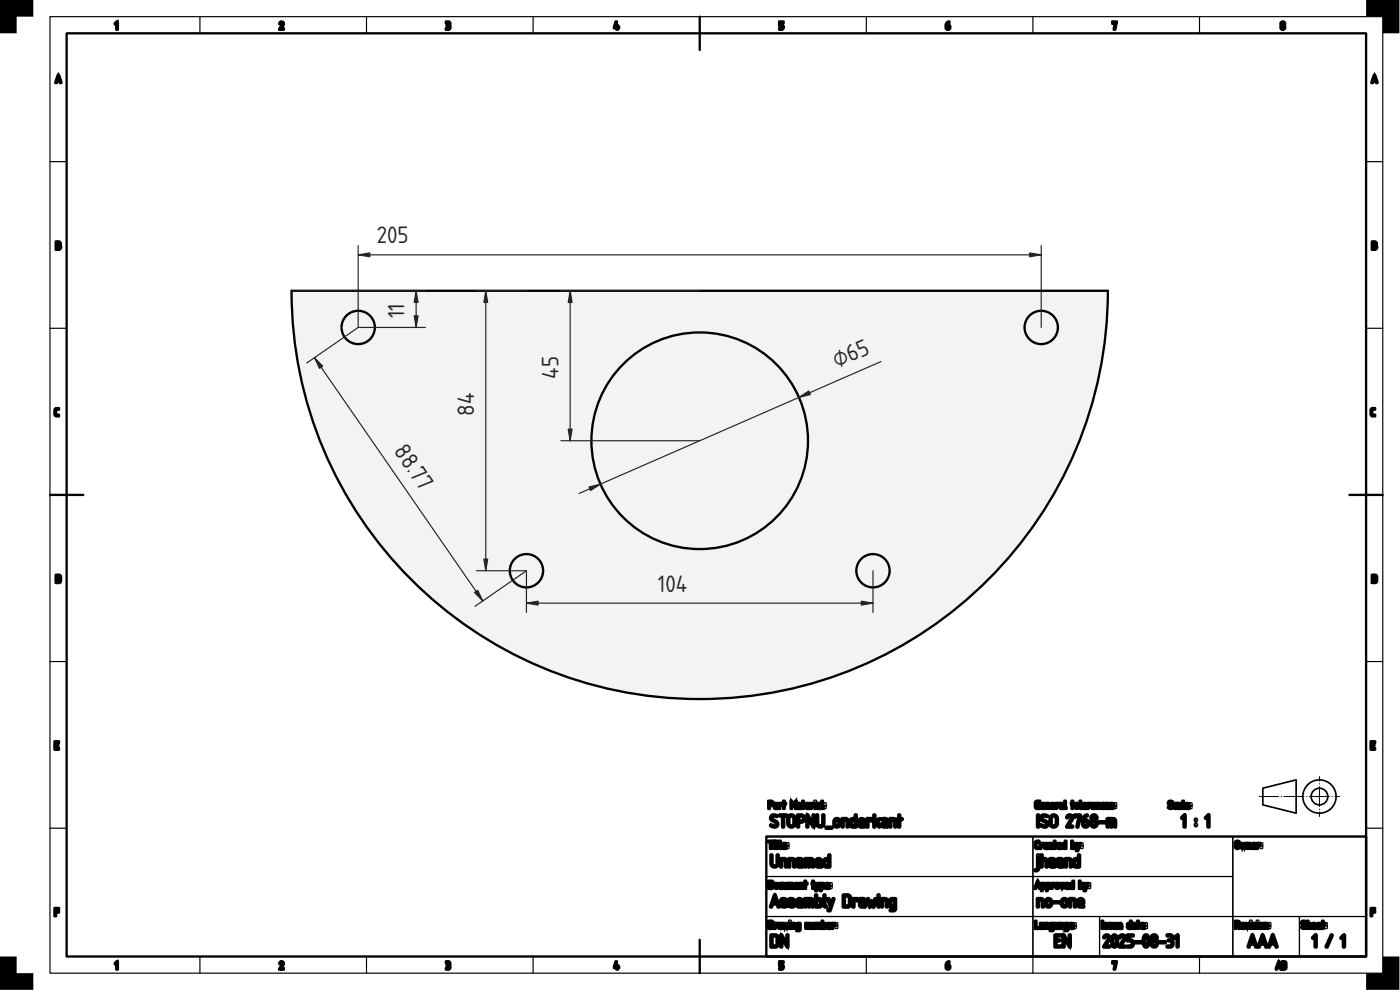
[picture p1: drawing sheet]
<svg xmlns="http://www.w3.org/2000/svg" width="420mm" height="297mm" viewBox="0 0 420 297" stroke-linecap="round" stroke-linejoin="round" font-family="sans-serif">
<defs><g id="words">
<g font-size="6.7" fill="#212529">
<text x="113.1" y="73">205</text>
<text x="121.4" y="95.6" transform="rotate(-90 121.4 95.6)">11</text>
<text x="167.6" y="113.7" transform="rotate(-90 167.6 113.7)">45</text>
<text x="251.2" y="110.5" transform="rotate(-24 251.2 110.5)">⌀65</text>
<text x="142.3" y="124.7" transform="rotate(-90 142.3 124.7)">84</text>
<text x="118" y="135.4" transform="rotate(55 118 135.4)">8 .7</text>
<text x="197.4" y="177.5">104</text>
</g>
</g></defs>
<path d="M20 10h390v277h-390zM210 5v10M15 148.5h10M405 148.5h10M230 251h180v36h-180zM210 282v10" fill="none" stroke="#000" stroke-width=".7"/>
<g fill="none" stroke="#000" stroke-width=".35">
<path d="M15 5h400v287h-400zM60 5v5M110 5v5M160 5v5M260 5v5M310 5v5M360 5v5M15 48.5h5M410 48.5h5M15 98.5h5M410 98.5h5M15 198.5h5"/>
<path d="M410 198.5h5M15 248.5h5M230 251h80v12h-80zM310 251h60v12h-60zM370 251h40v24h-40zM410 248.5h5M230 275h80v12h-80zM230 263h80v12h-80zM310 275h20v12h-20zM310 263h60v12h-60zM330 275h40v12h-40zM370 275h20v12h-20z"/>
<path d="M390 275h20v12h-20zM60 287v5M110 287v5M160 287v5M260 287v5M310 287v5M360 287v5"/>
</g>
<g fill="#000" stroke="#000" stroke-width="1" stroke-linecap="butt">
<path d="M35 6.6l.2 .1-.1 2.1-.1-1.9-.4 .2zM84.1 6.8a.55 .55 0 0 1 .7-.1 .55 .55 0 0 1 .2 .7l-.7 1.2h.7v.2h-1l.8-1.4a.38 .38 0 0 0-.2-.6 .38 .38 0 0 0-.5 .3zM134 6.6a.64 .64 0 0 1 .8 .1 .64 .64 0 0 1 0 .9 .67 .67 0 0 1 .1 1 .67 .67 0 0 1-.9 0 .59 .59 0 0 0 .6-.1 .59 .59 0 0 0 .2-.6l-.6-.4a.41 .41 0 0 0 .5-.1 .41 .41 0 0 0 0-.5l-.7-.1zM184.9 6.6l.1 .1-.4 1.4h.5l.2-.4 .1 .4 .3 .1-.3 .1-.1 .5-.2-.5-.7-.1zM234 6.6l1.1 .1-.9 .1v.7a.69 .69 0 0 1 .9 .4 .69 .69 0 0 1-.6 .9l-.5-.1 .5-.1a.46 .46 0 0 0 .3-.5 .46 .46 0 0 0-.3-.4h-.5zM334 6.6l1 .1-.5 2.1 .3-2h-.7l-.1 .2zM16.7 122.7l.9-.1-.9 .4v1.2l.2 .4h.6l.1 .2h-.7l-.4-.4zM411.6 122.7l.9-.1-.8 .4v1.2l.2 .4h.6l.1 .2h-.8l-.3-.4zM16.5 222.6h1.1l-.1 .2h-.8v.7l.7 .1-.7 .1v.9h.8l.1 .2h-1.1zM411.5 222.6h1v.2h-.8v.7l.7 .1-.7 .1v.9h.8v.2h-1zM16.5 272.6l1.1 .1-.9 .1v.7l.9 .1-.9 .1-.1 1.1zM411.5 272.6l1.1 .1-.9 .1v.7l.9 .1-.9 .1-.1 1.1z"/>
<path d="M35 288.6l.2 .1-.1 2.1-.1-1.9-.4 .2zM84.1 288.8a.55 .55 0 0 1 .7-.1 .55 .55 0 0 1 .2 .7l-.7 1.2h.7v.2h-1l.8-1.5a.38 .38 0 0 0-.2-.5 .38 .38 0 0 0-.5 .3zM134 288.6a.64 .64 0 0 1 .8 .1 .64 .64 0 0 1 0 .9 .67 .67 0 0 1 .1 .9 .67 .67 0 0 1-.9 .1 .59 .59 0 0 0 .6-.1 .59 .59 0 0 0 .2-.6l-.6-.4a.41 .41 0 0 0 .5-.1 .41 .41 0 0 0 0-.5l-.7-.1zM184.9 288.6l.1 .1-.4 1.4h.5l.2-.4 .1 .4 .3 .1-.3 .1-.1 .5-.2-.5-.7-.1zM234 288.6l1.1 .1-.9 .1v.7a.69 .69 0 0 1 .9 .4 .69 .69 0 0 1-.6 .9l-.5-.1 .5-.1a.46 .46 0 0 0 .3-.5 .46 .46 0 0 0-.3-.4l-.5-.1zM334 288.6l1 .1-.5 2.1 .3-2h-.7l-.1 .2z"/>
<path d="M284.2 6.9l.6-.3-.6 .9a.62 .62 0 0 1 .8 .7 .62 .62 0 0 1-1 .3v-1.2zM284.2 7.7v.6a.34 .34 0 0 0 .3 .3 .34 .34 0 0 0 .3-.3l-.1-.5z"/>
<path d="M384.6 8.1a.42 .42 0 0 0 .8 0 .42 .42 0 0 0-.8 0zM384.6 7.1a.35 .35 0 0 0 .7 0 .35 .35 0 0 0-.7 0zM384.6 6.7a.56 .56 0 0 1 .8 .1 .56 .56 0 0 1-.1 .8 .66 .66 0 0 1 .2 1 .66 .66 0 0 1-1 0 .66 .66 0 0 1 .2-1l-.3-.5z"/>
<path d="M17.5 22.6l.7 2.2-.3-.6h-.8l-.2 .6-.2-.1zM17.5 23l-.3 1h.7z"/>
<path d="M412.4 22.6l.8 2.2-.3-.6h-.8l-.2 .6-.2-.1zM412.5 23l-.3 1h.6z"/>
<path d="M16.9 72.6h.6a.56 .56 0 0 1 .5 .3 .56 .56 0 0 1-.1 .7 .66 .66 0 0 1 .3 .7 .66 .66 0 0 1-.6 .5h-.7zM17.1 73.7v.9h.4a.45 .45 0 0 0 .5-.5 .45 .45 0 0 0-.5-.4zM17.1 72.8v.7h.4a.34 .34 0 0 0 .4-.4 .34 .34 0 0 0-.4-.3z"/>
<path d="M411.9 72.6h.5a.56 .56 0 0 1 .6 .3 .56 .56 0 0 1-.1 .7 .66 .66 0 0 1 .3 .7 .66 .66 0 0 1-.6 .5h-.7zM412.1 73.7v.9h.4a.45 .45 0 0 0 .5-.5 .45 .45 0 0 0-.5-.4zM412.1 72.8v.7h.4a.34 .34 0 0 0 .4-.4 .34 .34 0 0 0-.4-.3z"/>
<path d="M17.1 172.8v1.8l.6-.1 .3-.3-.1-1.2zM16.9 172.6h.9l.3 .3 .1 1.4-.3 .5h-1z"/>
<path d="M412 172.8v1.8l.7-.1 .2-.3v-1.2zM411.9 172.6h.9l.3 .3 .1 1.4-.4 .5h-.9z"/>
<path d="M230.7 252.4l1.3 .1-.6 .1-.1 2-.1-2h-.5zM232.3 253.1h.2l-.1 1.5zM232.3 252.5a.15 .15 0 0 1 .3 0 .15 .15 0 0 1-.3 0zM233.1 252.4l.2 .6 .4 .1-.4 .1-.1 1.4-.1-1.4-.3-.1 .3-.1zM234 252.4l.2 .1 .1 2.1-.3-.4zM235.1 253.4l-.1 .3h.6l-.1-.4zM234.9 253.2a.56 .56 0 0 1 .8 0 .56 .56 0 0 1 .1 .7h-.8l.1 .4 .8 .2-.7 .1a.92 .92 0 0 1-.3-1.4zM236.3 254.1l.2 .2zM236.3 253.2l.2 .2z"/>
<path d="M230.9 240.6v.9h.5a.45 .45 0 0 0 .4-.5 .45 .45 0 0 0-.4-.4zM230.7 240.4h.7a.66 .66 0 0 1 .6 .6 .66 .66 0 0 1-.6 .7h-.5v.8l-.2 .1zM232.6 242v.3l.6 .1v-.5zM232.5 241.1h.7l.2 .4v1l-.6 .1a.45 .45 0 0 1-.5-.5 .45 .45 0 0 1 .5-.4h.4v-.3zM233.8 241.1h.9l-.1 .4-.1-.3h-.5l-.1 1.4zM235.2 240.4l.2 .6 .4 .1-.4 .1-.2 1.4-.1-1.4-.2-.1 .2-.1zM237.4 240.4l.7 1 .8-1v2.2l-.2-.2v-1.5l-.5 .8-.6-.8v1.5l-.2 .2zM239.6 242v.3l.6 .1v-.5zM239.4 241.1h.7l.3 .4v1l-.7 .1a.45 .45 0 0 1-.4-.5 .45 .45 0 0 1 .4-.4h.5v-.3zM240.9 240.4l.2 .6 .5 .1-.5 .1-.1 1.4-.1-1.4-.2-.1 .2-.1zM242.1 241.4l-.1 .3h.7l-.2-.4zM242 241.2a.56 .56 0 0 1 .7 0 .56 .56 0 0 1 .1 .7h-.8l.1 .4 .8 .2-.7 .1a.92 .92 0 0 1-.2-1.4zM243.3 241.1h.9l-.1 .4-.1-.3h-.5l-.1 1.4zM244.6 241.1h.2l-.2 1.5zM244.5 240.5a.15 .15 0 0 1 .3 0 .15 .15 0 0 1-.3 0zM245.4 242v.3l.6 .1v-.5zM245.3 241.1h.7l.2 .4v1l-.7 .1a.45 .45 0 0 1-.4-.5 .45 .45 0 0 1 .4-.4h.5v-.3zM246.6 240.4l.2 .1 .1 2.1-.3-.4zM247.4 242.1l.2 .2zM247.4 241.2l.2 .2z"/>
<path d="M231.5 244.8a1.42 1.42 0 0 1 1.8 .1l-.3 .1a.73 .73 0 0 0-1-.2 .73 .73 0 0 0-.2 1l1.1 .6a1.02 1.02 0 0 1 .3 1.5 1.02 1.02 0 0 1-1.6 .1l-.4-.4 .3-.1a.84 .84 0 0 0 .9 .3 .84 .84 0 0 0 .6-.8l-1.6-1.1-.2-.5zM234 244.5h1.9l.2 .2-.9 .1v3.2l-.2 .2-.1-.2v-3.2h-.9zM237 245l-.2 .6v1.5a.75 .75 0 0 0 .7 .7 .75 .75 0 0 0 .8-.7v-1.5a.76 .76 0 0 0-.5-.7 .76 .76 0 0 0-.8 .1zM236.7 244.8a1.1 1.1 0 0 1 1.2-.2 1.1 1.1 0 0 1 .7 1v1.5a1.11 1.11 0 0 1-1.1 1.1 1.11 1.11 0 0 1-1.1-1.1v-1.8zM239.7 244.9v1.4h.8a.74 .74 0 0 0 .7-.8 .74 .74 0 0 0-.8-.6zM239.4 244.5h.1a1.71 1.71 0 0 1 1.8 .4 1.11 1.11 0 0 1 .2 1.1 1.11 1.11 0 0 1-1 .7h-.8v1.3l-.3 .1zM242.2 244.5l.3 .1 1.5 2.7v-2.6l.3-.2v3.6l-.3-.1-1.5-2.6v2.6l-.3 .1zM245.1 244.5l.3 .2v2.3a.75 .75 0 0 0 .8 .8 .75 .75 0 0 0 .7-.8v-2.3l.2-.2 .2 .2v2.3a1.11 1.11 0 0 1-1.1 1.2 1.11 1.11 0 0 1-1.1-1.1zM247.9 248.2h1.6l.2 .2-.2 .1h-1.4zM250.8 246.1l-.2 1.2a.56 .56 0 0 0 .6 .5 .56 .56 0 0 0 .5-.6l-.1-1.1-.4-.2zM250.6 245.8a.91 .91 0 0 1 1.5 .6v.9a.91 .91 0 0 1-.9 .9 .91 .91 0 0 1-.9-.9v-1.1zM252.8 245.6a1.46 1.46 0 0 1 1.7 .5l.1 1.8-.2 .3-.2-.3v-1.7l-.3-.3h-.8v2.1l-.2 .2-.2-.2zM255.7 246l-.2 .4 .1 1.2 1 .2v-1.9zM255.3 245.9l.4-.3h.9v-.9l.4-.2-.1 3.6-1.2 .1-.4-.4-.1-1.5zM258.2 246.2l-.1 .5h1.1a.57 .57 0 0 0-.3-.7 .57 .57 0 0 0-.7 .2zM258 245.8a.92 .92 0 0 1 1.2 0 .92 .92 0 0 1 .2 1.3h-1.4l.2 .7 1.3 .2-1.1 .2a.9 .9 0 0 1-.7-1.2v-.8zM260.2 245.6h1.2l.2 .2-.1 .5-.2-.4h-.8v2.1l-.2 .2-.2-.2zM262.3 244.5l.3 .2v1.8l1.4-.9 .1 .3-.8 .6 .7 1.6h-.3l-.7-1.4-.4 .3v1.1h-.3zM265 247.2v.5l1 .1v-.7zM264.8 245.6h1.1l.5 .5v1.9l-1.1 .2a.74 .74 0 0 1-.7-.8 .74 .74 0 0 1 .7-.7h.7v-.5l-1.2-.3zM267.1 245.6a1.46 1.46 0 0 1 1.8 .5v1.8l-.2 .3-.2-.3v-1.7l-.3-.3h-.8v2.1l-.2 .2-.2-.2zM269.7 244.5h.3v1.1l.8 .2-.8 .1v2.1l-.1 .2-.2-.2v-2.1l-.4-.1 .4-.2z"/>
<path d="M231.4 256.5l.3 .2v2.3a.75 .75 0 0 0 .8 .8 .75 .75 0 0 0 .7-.8v-2.3l.2-.2 .2 .2v2.3a1.11 1.11 0 0 1-1.1 1.2 1.11 1.11 0 0 1-1.1-1.1zM234.3 257.6a1.46 1.46 0 0 1 1.8 .5v1.8l-.2 .3-.2-.3v-1.7l-.3-.3h-.8v2.1l-.2 .2-.2-.2zM236.7 257.6a1.46 1.46 0 0 1 1.8 .5v1.8l-.1 .3-.2-.3v-1.7l-.4-.3h-.8v2.1l-.1 .2-.2-.2zM239.5 259.2l.1 .5 1 .1v-.7zM239.3 257.6h1.1l.5 .5v1.9l-1.1 .2a.74 .74 0 0 1-.7-.8 .74 .74 0 0 1 .7-.7h.8l-.1-.5-1.2-.3zM241.6 257.6h.2a2.47 2.47 0 0 1 2.2 .3l.1 2.2-.3-.2-.1-1.8-.7-.2v2l-.1 .3-.2-.2v-2.1h-.8v2.1l-.2 .2-.1-.2zM245.3 258.2l-.2 .5h1.1a.57 .57 0 0 0-.2-.7 .57 .57 0 0 0-.7 .2zM245.1 257.8a.92 .92 0 0 1 1.2 0 .92 .92 0 0 1 .1 1.3h-1.3l.2 .7 1.3 .2-1.1 .2a.9 .9 0 0 1-.7-1.2v-.8zM247.8 258l-.2 .4v1.2l1.1 .2v-1.9zM247.4 257.9l.4-.3h.9v-.9l.3-.2v3.6l-1.2 .1-.5-.4-.1-1.5z"/>
<path d="M310.9 252.5l.9-.1-.9 .4v1.2l.2 .3 .6 .1 .1 .2h-.7l-.4-.4zM312.2 253.1h.8l-.1 .4-.1-.3h-.4l-.1 1.4zM313.7 253.4l-.1 .3h.7l-.2-.4zM313.6 253.2a.56 .56 0 0 1 .7 0 .56 .56 0 0 1 .1 .7h-.8l.1 .4 .8 .2-.7 .1a.92 .92 0 0 1-.2-1.4zM315.1 254v.3l.6 .1v-.5zM315 253.1h.7l.2 .4v1l-.7 .1a.45 .45 0 0 1-.4-.5 .45 .45 0 0 1 .4-.4h.5v-.3zM316.4 252.4l.2 .6 .5 .1-.5 .1-.1 1.4-.1-1.4-.2-.1 .2-.1zM317.6 253.4l-.1 .3h.7l-.2-.4zM317.5 253.2a.56 .56 0 0 1 .7 0 .56 .56 0 0 1 .1 .7h-.8l.1 .4 .8 .2-.6 .1a.92 .92 0 0 1-.3-1.4zM319.1 253.3l-.1 .1a.63 .63 0 0 0 0 .7 .63 .63 0 0 0 .7 .3v-1.2zM318.9 253.2l.8-.2v-.5l.2-.1v2.1l-.8 .1-.3-.3zM321.8 253.2v1.2l.6-.1 .1-.9zM321.7 252.4l.1 .6 .7 .1 .2 .2v1l-.2 .3-.9-.1zM323.1 253.1l.5 1 .3-1h.3l-.8 2.2-.3-.2 .4-.6zM324.5 254.1l.2 .2zM324.5 253.2l.2 .2z"/>
<path d="M311.4 257.6l.3 .2v2.8a.66 .66 0 0 1-.4 .6 .66 .66 0 0 1-.7-.1l.8-.5zM311.4 256.8a.24 .24 0 0 1 .4 0 .24 .24 0 0 1-.4 0zM312.5 256.5h.2l.1 1.1h.9l.5 .4v2.1l-.3-.1v-1.9l-.4-.2h-.7v2.1l-.3 .1zM315.3 259.2v.5l1 .1v-.7zM315.1 257.6h1.1l.5 .5v1.9l-1.2 .2a.74 .74 0 0 1-.7-.8 .74 .74 0 0 1 .8-.7h.7v-.5l-1.2-.3zM317.7 259.2v.5l1 .1v-.7zM317.5 257.6h1.1l.5 .5v1.9l-1.2 .2a.74 .74 0 0 1-.7-.8 .74 .74 0 0 1 .8-.7h.7v-.5l-1.2-.3zM319.8 257.6a1.46 1.46 0 0 1 1.7 .5l.1 1.8-.2 .3-.2-.3v-1.7l-.4-.3h-.7v2.1l-.2 .2-.2-.2zM322.7 258l-.2 .4 .1 1.2 1 .2v-1.9zM322.3 257.9l.4-.3h.9v-.9l.4-.2-.1 3.6-1.2 .1-.4-.4-.1-1.5z"/>
<path d="M311.4 244.5l.3 .2v3.2l-.2 .3-.2-.3zM312.6 244.8a1.42 1.42 0 0 1 1.7 .1l-.2 .1a.73 .73 0 0 0-1-.2 .73 .73 0 0 0-.2 1l1.1 .6a1.02 1.02 0 0 1 .3 1.5 1.02 1.02 0 0 1-1.6 .1l-.4-.4 .3-.1a.84 .84 0 0 0 .9 .3 .84 .84 0 0 0 .6-.8l-1.6-1.1-.2-.5zM315.7 245l-.2 .6v1.5a.75 .75 0 0 0 .8 .7 .75 .75 0 0 0 .7-.7v-1.5a.76 .76 0 0 0-.5-.7 .76 .76 0 0 0-.8 .1zM315.5 244.8a1.1 1.1 0 0 1 1.2-.2 1.1 1.1 0 0 1 .6 1v1.5a1.11 1.11 0 0 1-1 1.1 1.11 1.11 0 0 1-1.2-1.1l.1-1.8zM320.4 244.8a.92 .92 0 0 1 1.2-.1 .92 .92 0 0 1 .2 1.2l-1.2 1.9h1.2l.1 .3h-1.7l1.3-2.3a.63 .63 0 0 0-.4-1 .63 .63 0 0 0-.8 .6l-.2-.2zM322.5 244.5h1.6l.2 .2-.9 3.5-.2-.2 .7-3.1h-1.1l-.2 .3zM325.3 245l1-.5v.3l-.8 .6-.2 .6a1.1 1.1 0 0 1 1.4 1 1.1 1.1 0 0 1-1.4 1.1l-.4-.8v-1.5zM325.2 246.3v1a.56 .56 0 0 0 .6 .5 .56 .56 0 0 0 .6-.5l-.2-.8zM327.6 247a.7 .7 0 0 0 1.4 0 .7 .7 0 0 0-1.4 0zM327.8 245.4a.57 .57 0 0 0 1.1 0 .57 .57 0 0 0-1.1 0zM327.5 244.9a.93 .93 0 0 1 1.5-.2 .93 .93 0 0 1-.1 1.4 1.08 1.08 0 0 1 .3 1.7 1.08 1.08 0 0 1-1.7 0 1.08 1.08 0 0 1 .3-1.7l-.4-.4zM329.9 246.6l1.6-.1 .2 .2-.2 .2h-1.5zM332.3 245.6h.1a2.47 2.47 0 0 1 2.3 .3l.1 2.2-.3-.2-.1-1.8-.7-.2v2l-.2 .3-.2-.2v-2.1h-.7v2.1l-.2 .2-.2-.2z"/>
<path d="M310.9 240.5l1.1-.1-.1 .2h-.8l-.2 .3v1.1l.2 .3 .7 .1v-.9l-.3-.1 .5-.1v1.3h-.8l-.4-.3-.1-1.4zM312.7 241.4l-.1 .3h.7l-.2-.4zM312.6 241.2a.56 .56 0 0 1 .7 0 .56 .56 0 0 1 .1 .7h-.8l.1 .4 .8 .2-.7 .1a.92 .92 0 0 1-.2-1.4zM313.9 241.1a.72 .72 0 0 1 .9 0 .72 .72 0 0 1 .2 .8l-.1 .7-.1-1.2-.7-.2v1.2l-.2 .1zM315.7 241.4l-.1 .3h.7l-.2-.4zM315.6 241.2a.56 .56 0 0 1 .7 0 .56 .56 0 0 1 .1 .7h-.8l.1 .4 .8 .2-.7 .1a.92 .92 0 0 1-.2-1.4zM316.9 241.1h.8l-.1 .4-.1-.3h-.4l-.1 1.4zM318.3 242v.3l.6 .1v-.5zM318.2 241.1h.7l.2 .4v1l-.6 .1a.45 .45 0 0 1-.5-.5 .45 .45 0 0 1 .5-.4h.4v-.3zM319.6 240.4l.2 .1 .1 2.1-.4-.4zM321.8 240.4l.1 .6 .5 .1-.5 .1-.1 1.4-.1-1.4-.2-.1 .2-.1zM323 241.3l-.2 .7a.34 .34 0 0 0 .4 .4 .34 .34 0 0 0 .3-.4l-.1-.7zM322.8 241.1l.8 .1 .1 .8a.55 .55 0 0 1-.5 .6 .55 .55 0 0 1-.6-.6zM324.2 240.4l.1 .1 .2 2.1-.4-.4zM325.2 241.4l-.1 .3h.7l-.2-.4zM325.1 241.2a.56 .56 0 0 1 .7 0 .56 .56 0 0 1 .1 .7h-.8l.1 .4 .8 .2-.7 .1a.92 .92 0 0 1-.2-1.4zM326.4 241.1h.9l-.1 .4-.1-.3h-.5l-.1 1.4zM327.8 242v.3l.6 .1v-.5zM327.7 241.1h.7l.3 .4-.1 1-.6 .1a.45 .45 0 0 1-.4-.5 .45 .45 0 0 1 .4-.4h.4v-.3zM329.1 241.1a.72 .72 0 0 1 .8 0 .72 .72 0 0 1 .2 .8l-.1 .7-.1-1.2-.7-.2v1.2l-.1 .1zM330.6 241.2l.7-.2 .1 .2a.44 .44 0 0 0-.6 .1 .44 .44 0 0 0-.1 .5l.1 .4 .6 .3a.55 .55 0 0 1-.7 0 .55 .55 0 0 1-.2-.7zM332 241.4l-.1 .3h.7l-.2-.4zM331.9 241.2a.56 .56 0 0 1 .7 0 .56 .56 0 0 1 .1 .7h-.8l.1 .4 .8 .2-.7 .1a.92 .92 0 0 1-.2-1.4zM333.3 241.1a.42 .42 0 0 1 .4-.1 .42 .42 0 0 1 .3 .4l-.4-.2-.2 .2 .6 .4a.46 .46 0 0 1-.1 .8 .46 .46 0 0 1-.6-.3l.5 .1 .2-.2-.8-.5zM334.6 242.1l.2 .2zM334.6 241.2l.2 .2z"/>
<path d="M350.8 240.5a.52 .52 0 0 1 .5-.2 .52 .52 0 0 1 .4 .4 .49 .49 0 0 0-.5-.1 .49 .49 0 0 0-.3 .5l.7 .4a.59 .59 0 0 1 .1 1 .59 .59 0 0 1-1-.4l.1 .1a.48 .48 0 0 0 .6 .2 .48 .48 0 0 0 .3-.6l-.9-.5-.2-.4zM352.4 241.2l.7-.2v.2a.44 .44 0 0 0-.5 .1 .44 .44 0 0 0-.1 .5v.4l.7 .3a.55 .55 0 0 1-.7 0 .55 .55 0 0 1-.2-.7zM353.7 242v.3l.6 .1v-.5zM353.6 241.1h.7l.2 .4v1l-.6 .1a.45 .45 0 0 1-.5-.5 .45 .45 0 0 1 .5-.4h.4v-.3zM355 240.4l.2 .1 .1 2.1-.3-.4zM356 241.4l-.1 .3h.7l-.2-.4zM355.9 241.2a.56 .56 0 0 1 .8 0 .56 .56 0 0 1 0 .7h-.8l.1 .4 .8 .2-.6 .1a.92 .92 0 0 1-.3-1.4zM357.3 242.1l.1 .2zM357.3 241.2l.1 .2z"/>
<path d="M355.3 244.6l.4 .1v3.3l-.2 .2-.2-.2v-2.9l-.5 .5-.2-.2zM358.7 247.3h.3v.4h-.2zM358.8 245.8h.2v.4h-.2zM362.5 244.6l.3 .1v3.3l-.1 .2-.2-.2v-2.9l-.5 .5-.2-.2z"/>
<path d="M371.1 252.7l-.2 1.3a.45 .45 0 0 0 .5 .4 .45 .45 0 0 0 .4-.5v-1.1l-.3-.2zM370.9 252.6a.67 .67 0 0 1 .7-.2 .67 .67 0 0 1 .4 .6v.9a.66 .66 0 0 1-.6 .7 .66 .66 0 0 1-.7-.6zM372.4 253.1h.2l.2 1 .4-.6 .3 .6 .4-1-.3 1.5-.4-.7-.4 .7zM374.3 253a.72 .72 0 0 1 .8 .1 .72 .72 0 0 1 .3 .8l-.1 .7-.2-1.2-.6-.2v1.2l-.2 .1zM376 253.4l-.1 .3h.7l-.2-.4zM375.9 253.2a.56 .56 0 0 1 .8 0 .56 .56 0 0 1 0 .7h-.8l.1 .4 .8 .2-.6 .1a.92 .92 0 0 1-.3-1.4zM377.2 253.1h.9l-.1 .4-.1-.3h-.5l-.1 1.4zM378.5 254.1l.1 .2zM378.5 253.2l.2 .2z"/>
<path d="M230.9 276.6v1.8l.7-.1 .2-.3v-1.2zM230.7 276.4h1l.3 .3v1.4l-.3 .4-1 .1zM232.5 277.1h.8l-.1 .4-.1-.3h-.5l-.1 1.4zM233.9 278v.3l.6 .1v-.5zM233.8 277.1h.7l.2 .4v1l-.7 .1a.45 .45 0 0 1-.4-.5 .45 .45 0 0 1 .4-.4h.5v-.3zM235.1 277.1h.2l.2 1 .3-.6 .3 .6 .5-1-.4 1.5-.4-.7-.4 .7zM237 277.1h.2l-.1 1.5zM236.9 276.5a.15 .15 0 0 1 .3 0 .15 .15 0 0 1-.3 0zM237.6 277a.72 .72 0 0 1 .8 .1 .72 .72 0 0 1 .3 .8l-.1 .7-.2-1.2-.6-.2v1.2l-.2 .1zM239.3 277.3v1l.6 .1v-1.1zM239.1 277.2l1-.1v1.7a.55 .55 0 0 1-.9 .3l.6-.1 .1-.4a.75 .75 0 0 1-.9-.2 .75 .75 0 0 1 0-.9zM241.8 277a.72 .72 0 0 1 .9 .1 .72 .72 0 0 1 .2 .8l-.1 .7-.1-1.2-.7-.2v1.2l-.2 .1zM243.3 277.1h.2v1.1l.2 .2h.5v-1.2l.2-.1v1.5l-1-.2zM244.8 277.1h1.4l.1 1.4-.2-.1v-1l-.2-.2h-.3l-.1 1.4-.1-1.4h-.4v1.3h-.2zM246.9 277.2v1.2l.6-.1 .1-.9zM246.7 276.4l.2 .6 .7 .1 .2 .2v1l-.3 .3-.8-.1zM248.5 277.4l-.1 .3h.7l-.2-.4zM248.4 277.2a.56 .56 0 0 1 .7 0 .56 .56 0 0 1 .1 .7h-.8l.1 .4 .8 .2-.7 .1a.92 .92 0 0 1-.2-1.4zM249.7 277.1h.9l-.1 .4-.2-.3h-.4l-.1 1.4zM250.9 278.1l.2 .2zM250.9 277.2l.2 .2z"/>
<path d="M230.9 264.6v1.8l.7-.1 .2-.3v-1.2zM230.7 264.4h1l.3 .3v1.4l-.3 .4-1 .1zM232.8 265.3l-.2 .7a.34 .34 0 0 0 .4 .4 .34 .34 0 0 0 .3-.4l-.1-.7zM232.6 265.1l.8 .1 .1 .8a.55 .55 0 0 1-.5 .6 .55 .55 0 0 1-.6-.6zM234 265.2l.7-.2v.2a.44 .44 0 0 0-.5 .1 .44 .44 0 0 0-.1 .5v.4l.7 .3a.55 .55 0 0 1-.7 0 .55 .55 0 0 1-.2-.7zM235.1 265.1h.2v1.1l.2 .2h.5v-1.2l.2-.1v1.5l-1-.2zM236.6 265.1h1.4l.1 1.4-.2-.1v-1l-.2-.2h-.2l-.1 1.4-.2-1.4h-.4v1.3h-.2zM238.8 265.4l-.1 .3h.7l-.2-.4zM238.7 265.2a.56 .56 0 0 1 .7 0 .56 .56 0 0 1 .1 .7h-.8l.1 .4 .8 .2-.7 .1a.92 .92 0 0 1-.2-1.4zM240 265a.72 .72 0 0 1 .8 .1 .72 .72 0 0 1 .3 .8l-.1 .7-.1-1.2-.7-.2v1.2l-.2 .1zM241.6 264.4l.2 .6 .4 .1-.4 .1-.1 1.4-.1-1.4-.2-.1 .2-.1zM243.9 264.4l.2 .6 .5 .1-.5 .1-.1 1.4-.1-1.4-.2-.1 .2-.1zM244.8 265.1l.5 1 .3-1h.3l-.8 2.2-.3-.2 .4-.6zM246.4 265.3v1.1l.6-.1 .1-.9zM246.3 265.1a.83 .83 0 0 1 1.1 .4 .83 .83 0 0 1-.5 1.1h-.5v.6h-.1zM248 265.4l-.1 .3h.7l-.2-.4zM247.9 265.2a.56 .56 0 0 1 .7 0 .56 .56 0 0 1 .1 .7h-.8l.1 .4 .8 .2-.7 .1a.92 .92 0 0 1-.2-1.4zM249.3 266.1l.1 .2zM249.3 265.2l.1 .2z"/>
<path d="M232.4 268.5l.3 .1 1.1 3.3-.2 .3-.4-1h-1.3l-.4 .9-.3-.1zM232.5 269.2l-.5 1.7h1.1zM234.5 269.8a.96 .96 0 0 1 1.4 .3h-.2a.57 .57 0 0 0-.6-.2 .57 .57 0 0 0-.4 .5l1 .5a.7 .7 0 0 1 .3 1 .7 .7 0 0 1-1 .2l-.7-.2 .3-.3a.64 .64 0 0 0 .6 .3 .64 .64 0 0 0 .5-.5l-1.2-.7-.2-.5zM236.8 269.8a.96 .96 0 0 1 1.4 .3h-.1a.57 .57 0 0 0-.7-.2 .57 .57 0 0 0-.4 .5l1.1 .5a.7 .7 0 0 1 .2 1 .7 .7 0 0 1-1 .2l-.6-.2 .2-.3a.64 .64 0 0 0 .7 .3 .64 .64 0 0 0 .4-.5l-1.2-.7-.2-.5zM239.5 270.2l-.1 .5h1.1a.57 .57 0 0 0-.3-.7 .57 .57 0 0 0-.7 .2zM239.4 269.8a.92 .92 0 0 1 1.2 0 .92 .92 0 0 1 .1 1.3h-1.3l.2 .7 1.3 .2-1.1 .2a.9 .9 0 0 1-.8-1.2l.1-.8zM241.6 269.6h.1a2.47 2.47 0 0 1 2.3 .3v2.2l-.3-.2-.1-1.8-.6-.2v2l-.2 .3-.2-.2v-2.1h-.7v2.1l-.2 .2-.2-.2zM245.1 269.9v1.9h.7a1.25 1.25 0 0 0 .3-1.7zM244.8 268.5l.3 .2v.9h1l.4 .4 .1 1.7-.4 .4-1.5-.1zM247.3 268.5l.3 .2v2.9l.3 .3a.37 .37 0 0 1-.5 .2 .37 .37 0 0 1-.2-.5zM248.5 269.6l.3 .2 .6 1.7 .6-1.9 .3 .2-1.3 3.5-.5-.2 .4-.2 .3-.9zM253.4 268.8v3a1.14 1.14 0 0 0 1.5-.4v-2.2l-.4-.3zM253.1 268.5h1.5l.6 .6v2.4l-.6 .6h-1.5zM256 269.6h1.2l.2 .2-.1 .5-.2-.4h-.8v2.1l-.2 .2-.2-.2zM258.4 271.2v.5l1 .1v-.7zM258.1 269.6h1.1l.5 .5v1.9l-1.1 .2a.74 .74 0 0 1-.7-.8 .74 .74 0 0 1 .7-.7h.8v-.5l-1.3-.3zM260.4 269.6l.3 .1 .4 1.7 .5-1.1 .5 1.1 .4-1.6 .3-.2-.5 2.5h-.3l-.4-1.1-.4 1.1h-.3zM263.5 269.6l.3 .2v2.2l-.1 .2-.2-.2zM263.5 268.5h.3v.5h-.3zM264.6 269.6a1.46 1.46 0 0 1 1.7 .5v1.8l-.1 .3-.2-.3v-1.7l-.4-.3h-.7v2.1l-.2 .2-.2-.2zM267.4 270.1v1.6l1 .1v-1.8zM267.2 269.8l.5-.2 1 .1 .1 2.9a.99 .99 0 0 1-1.7 .5l1.1-.2 .2-.7a1.06 1.06 0 0 1-1.2-.2 1.06 1.06 0 0 1-.2-1.2z"/>
<path d="M310.7 276.4l.2 .1v1.9h.8l.1 .2h-1.1zM312.4 278v.3l.6 .1v-.5zM312.3 277.1h.7l.2 .4v1l-.7 .1a.45 .45 0 0 1-.4-.5 .45 .45 0 0 1 .4-.4h.5v-.3zM313.6 277a.72 .72 0 0 1 .8 .1 .72 .72 0 0 1 .3 .8l-.1 .7-.1-1.2-.7-.2v1.2l-.2 .1zM315.3 277.3v1l.6 .1v-1.1zM315.2 277.2l.9-.1v1.7a.55 .55 0 0 1-.9 .3l.6-.1 .1-.4a.75 .75 0 0 1-.8-.2 .75 .75 0 0 1 0-.9zM316.6 277.1h.1l.1 1.1 .2 .2h.4v-1.2l.2-.1v1.5l-.9-.2zM318.3 278v.3l.6 .1v-.5zM318.1 277.1h.7l.3 .4v1l-.7 .1a.45 .45 0 0 1-.4-.5 .45 .45 0 0 1 .4-.4h.5l-.1-.3zM319.7 277.3v1l.6 .1v-1.1zM319.6 277.2l.9-.1 .1 1.7a.55 .55 0 0 1-1 .3l.6-.1 .1-.4a.75 .75 0 0 1-.8-.2 .75 .75 0 0 1 0-.9zM321.3 277.4l-.1 .3h.6l-.1-.4zM321.1 277.2a.56 .56 0 0 1 .8 0 .56 .56 0 0 1 .1 .7h-.8l.1 .4 .8 .2-.7 .1a.92 .92 0 0 1-.3-1.4zM322.5 278.1l.2 .2zM322.5 277.2l.2 .2z"/>
<path d="M311.3 269.6a1.46 1.46 0 0 1 1.8 .5v1.8l-.1 .3-.2-.3v-1.7l-.4-.3h-.8v2.1l-.1 .2-.2-.2zM314.3 270.1l-.2 1.2a.56 .56 0 0 0 .6 .5 .56 .56 0 0 0 .5-.6l-.1-1.1-.4-.2zM314.1 269.8a.91 .91 0 0 1 1.5 .6v.9a.91 .91 0 0 1-.9 .9 .91 .91 0 0 1-.9-.9v-1.1zM316.2 270.6l1.6-.1 .2 .2-.2 .2h-1.5zM319.1 270.1l-.2 1.2a.56 .56 0 0 0 .6 .5 .56 .56 0 0 0 .5-.6l-.2-1.1-.4-.2zM318.9 269.8a.91 .91 0 0 1 1.4 .6v.9a.91 .91 0 0 1-.9 .9 .91 .91 0 0 1-.9-.9l.1-1.1zM321 269.6a1.46 1.46 0 0 1 1.8 .5v1.8l-.2 .3-.1-.3-.1-1.7-.3-.3h-.8v2.1l-.2 .2-.1-.2zM323.9 270.2l-.1 .5h1.1a.57 .57 0 0 0-.3-.7 .57 .57 0 0 0-.7 .2zM323.8 269.8a.92 .92 0 0 1 1.2 0 .92 .92 0 0 1 .1 1.3h-1.3l.2 .7 1.3 .2-1.1 .2a.9 .9 0 0 1-.8-1.2l.1-.8z"/>
<path d="M311.4 264.4l.7 2.2-.3-.6h-.8l-.2 .6-.2-.1zM311.4 264.8l-.3 1h.7zM312.8 265.3v1.1l.5-.1 .1-.9zM312.6 265.1a.83 .83 0 0 1 1.1 .4 .83 .83 0 0 1-.5 1.1h-.4l-.1 .6h-.1zM314.3 265.3v1.1l.5-.1 .1-.9zM314.1 265.1a.83 .83 0 0 1 1.1 .4 .83 .83 0 0 1-.4 1.1h-.5l-.1 .6h-.1zM315.6 265.1h.8l-.1 .4-.1-.3h-.4l-.2 1.4zM317.1 265.3l-.1 .7a.34 .34 0 0 0 .3 .4 .34 .34 0 0 0 .3-.4l-.1-.7zM317 265.1l.7 .1 .1 .8a.55 .55 0 0 1-.5 .6 .55 .55 0 0 1-.5-.6zM318.2 265.1l.5 1 .6-1-.5 1.5zM319.9 265.4l-.1 .3h.7l-.2-.4zM319.8 265.2a.56 .56 0 0 1 .7 0 .56 .56 0 0 1 .1 .7h-.8l.1 .4 .8 .2-.6 .1a.92 .92 0 0 1-.3-1.4zM321.4 265.3l-.1 .1a.63 .63 0 0 0 0 .7 .63 .63 0 0 0 .7 .3v-1.2zM321.2 265.2l.8-.2v-.5l.2-.1v2.1l-.8 .1-.3-.3zM324.1 265.2v1.2l.6-.1 .1-.9zM324 264.4l.1 .6 .7 .1 .2 .2v1l-.2 .3-.9-.1zM325.4 265.1l.5 1 .3-1h.3l-.8 2.2-.4-.2 .5-.6zM326.8 266.1l.2 .2zM326.8 265.2l.2 .2z"/>
<path d="M330.7 276.4l.2 .1-.1 2.1zM331.4 277.1a.42 .42 0 0 1 .5-.1 .42 .42 0 0 1 .3 .3l-.5-.1-.2 .2 .7 .4a.46 .46 0 0 1-.1 .8 .46 .46 0 0 1-.7-.3l.6 .1 .2-.2-.8-.5zM332.8 277.1a.42 .42 0 0 1 .5-.1 .42 .42 0 0 1 .3 .3l-.5-.1-.2 .2 .7 .4a.46 .46 0 0 1-.1 .8 .46 .46 0 0 1-.7-.3l.6 .1 .2-.2-.8-.5zM334.1 277.1h.2v1.1l.3 .2h.4v-1.2l.2-.1v1.5l-1-.2zM335.9 277.4l-.1 .3h.7l-.2-.4zM335.8 277.2a.56 .56 0 0 1 .7 0 .56 .56 0 0 1 .1 .7h-.8l.1 .4 .8 .2-.7 .1a.92 .92 0 0 1-.2-1.4zM338.7 277.3l-.1 .1a.63 .63 0 0 0 0 .7 .63 .63 0 0 0 .7 .3v-1.2zM338.5 277.2l.8-.2v-.5l.1-.1v2.1l-.8 .1-.2-.3zM340.1 278v.3l.6 .1v-.5zM340 277.1h.7l.2 .4v1l-.6 .1a.45 .45 0 0 1-.5-.5 .45 .45 0 0 1 .5-.4h.4v-.3zM341.5 276.4l.1 .6 .5 .1-.5 .1-.1 1.4-.1-1.4-.2-.1 .2-.1zM342.6 277.4v.3h.6l-.2-.4zM342.5 277.2a.56 .56 0 0 1 .8 0 .56 .56 0 0 1 0 .7h-.7l.1 .4 .7 .2-.6 .1a.92 .92 0 0 1-.3-1.4zM343.9 278.1l.1 .2zM343.9 277.2l.2 .2z"/>
<path d="M370.9 276.6v.9a.56 .56 0 0 0 .7-.1 .56 .56 0 0 0 .1-.7zM370.7 276.4h.7a.66 .66 0 0 1 .6 .5 .66 .66 0 0 1-.4 .7l.4 1-.6-.9h-.5v.8l-.2 .1zM372.7 277.4l-.1 .3h.7l-.2-.4zM372.5 277.2a.56 .56 0 0 1 .8 0 .56 .56 0 0 1 .1 .7h-.8l.1 .4 .8 .2-.7 .1a.92 .92 0 0 1-.3-1.4zM373.8 277.1l.6 1 .5-1-.5 1.5zM375.3 277.1h.2l-.1 1.5zM375.3 276.5a.14 .14 0 0 1 .2 0 .14 .14 0 0 1-.2 0zM375.9 277.1a.42 .42 0 0 1 .5-.1 .42 .42 0 0 1 .3 .3l-.4-.1-.3 .2 .7 .4a.46 .46 0 0 1-.1 .8 .46 .46 0 0 1-.7-.3l.6 .1 .2-.2-.8-.5zM377.3 277.1h.2l-.1 1.5zM377.3 276.5a.15 .15 0 0 1 .3 0 .15 .15 0 0 1-.3 0zM378.2 277.3l-.1 .7a.34 .34 0 0 0 .4 .4 .34 .34 0 0 0 .3-.4l-.1-.7zM378.1 277.1l.7 .1 .2 .8a.55 .55 0 0 1-.6 .6 .55 .55 0 0 1-.5-.6zM379.4 277a.72 .72 0 0 1 .8 .1 .72 .72 0 0 1 .3 .8l-.1 .7-.1-1.2-.7-.2v1.2l-.2 .1zM380.9 278.1l.2 .2zM380.9 277.2l.2 .2z"/>
<path d="M390.8 276.5a.52 .52 0 0 1 .5-.2 .52 .52 0 0 1 .4 .4 .49 .49 0 0 0-.5-.1 .49 .49 0 0 0-.3 .5l.7 .4a.59 .59 0 0 1 .1 1 .59 .59 0 0 1-1-.4l.1 .1a.48 .48 0 0 0 .6 .2 .48 .48 0 0 0 .3-.6l-.9-.5-.2-.4zM392.3 276.4h.2v.6l.9 .3v1.2h-.2v-1.1l-.2-.2h-.5v1.3h-.2zM394.1 277.4l-.1 .3h.7l-.2-.4zM394 277.2a.56 .56 0 0 1 .7 0 .56 .56 0 0 1 .1 .7h-.8l.1 .4 .8 .2-.7 .1a.92 .92 0 0 1-.2-1.4zM395.6 277.4l-.1 .3h.7l-.2-.4zM395.5 277.2a.56 .56 0 0 1 .7 0 .56 .56 0 0 1 .1 .7h-.8l.1 .4 .8 .2-.7 .1a.92 .92 0 0 1-.2-1.4zM396.9 276.4l.2 .6 .4 .1-.4 .1-.1 1.4-.1-1.4-.2-.1 .2-.1zM397.8 278.1l.2 .2zM397.8 277.2l.2 .2z"/>
<path d="M231.7 280.8v3a1.14 1.14 0 0 0 1.5-.4v-2.2l-.4-.3zM231.4 280.5h1.5l.6 .6v2.4l-.6 .6h-1.5zM234.3 280.5l.3 .1 1.6 2.7v-2.6l.3-.2v3.6l-.4-.1-1.5-2.7v2.7l-.3 .1z"/>
<path d="M284.2 288.9l.6-.3-.6 .9a.62 .62 0 0 1 .8 .6 .62 .62 0 0 1-1 .4v-1.2zM284.2 289.7v.6a.34 .34 0 0 0 .3 .3 .34 .34 0 0 0 .3-.3l-.1-.5z"/>
<path d="M316.6 280.5h1.8l-.2 .3h-1.3v1.2l1.2 .1-1.2 .2v1.5h1.3l.2 .3h-1.8zM319.1 280.5l.3 .1 1.5 2.7v-2.6l.3-.2v3.6l-.3-.1-1.5-2.7v2.7l-.3 .1z"/>
<path d="M331.5 280.8a.92 .92 0 0 1 1.2-.1 .92 .92 0 0 1 .2 1.2l-1.2 1.9h1.2l.1 .3h-1.7l1.3-2.3a.63 .63 0 0 0-.3-1 .63 .63 0 0 0-.9 .6l-.2-.2zM334.3 280.9l-.4 1.4 .4 1.5a1.13 1.13 0 0 0 .8-1.5 1.19 1.19 0 0 0-.8-1.4zM334.1 280.6a.84 .84 0 0 1 .9 .1 .84 .84 0 0 1 .3 .8l.1 1.1a1.29 1.29 0 0 1-1.1 1.5 2.85 2.85 0 0 1-.2-3.5zM336.2 280.8a.92 .92 0 0 1 1.2-.1 .92 .92 0 0 1 .2 1.2l-1.2 1.9h1.2l.1 .3h-1.8l1.3-2.3a.63 .63 0 0 0-.3-1 .63 .63 0 0 0-.8 .6l-.2-.2zM338.3 280.5h1.6l.2 .2-.2 .1h-1.3v1.2a1.14 1.14 0 0 1 1.5 .8 1.14 1.14 0 0 1-.8 1.4l-1-.2 .9-.2a.77 .77 0 0 0 .6-.7 .77 .77 0 0 0-.7-.8h-.8zM340.8 282.6l1.6-.1 .1 .2-.2 .2h-1.4zM343.8 280.9l-.4 1.4 .4 1.5a1.13 1.13 0 0 0 .7-1.5 1.19 1.19 0 0 0-.7-1.4zM343.5 280.6a.84 .84 0 0 1 .9 .1 .84 .84 0 0 1 .4 .8v1.1a1.29 1.29 0 0 1-1.1 1.5 2.85 2.85 0 0 1-.2-3.5zM345.7 283a.7 .7 0 0 0 1.4 0 .7 .7 0 0 0-1.4 0zM345.8 281.4a.6 .6 0 0 0 1.2 0 .6 .6 0 0 0-1.2 0zM345.6 280.9a.93 .93 0 0 1 1.4-.2 .93 .93 0 0 1-.1 1.4 1.08 1.08 0 0 1 .3 1.7 1.08 1.08 0 0 1-1.6 0 1.08 1.08 0 0 1 .2-1.7l-.3-.4zM348 282.6l1.6-.1 .2 .2-.2 .2h-1.5zM350.3 280.5a1.08 1.08 0 0 1 1.4 .2 1.08 1.08 0 0 1 0 1.4 1.17 1.17 0 0 1 .2 1.7 1.17 1.17 0 0 1-1.7 .2l.3-.2a.85 .85 0 0 0 1.2-.6 .85 .85 0 0 0-1-.9v-.3a.69 .69 0 0 0 .8-.1 .69 .69 0 0 0 .1-.9l-1.3-.2zM353.2 280.6l.4 .1v3.3l-.2 .2-.2-.2v-2.9l-.4 .5-.3-.2z"/>
<path d="M375.8 280.5l.2 .1 1.1 3.3-.1 .3-.5-1h-1.3l-.4 .9-.2-.1zM375.8 281.2l-.5 1.7h1.1zM378.8 280.5l.3 .1 1.1 3.3-.2 .3-.4-1h-1.4l-.3 .9-.3-.1zM378.9 281.2l-.5 1.7h1.1zM381.9 280.5l.3 .1 1.1 3.3-.2 .3-.4-1h-1.4l-.3 .9-.3-.1zM382 281.2l-.6 1.7h1.1z"/>
<path d="M383.7 288.6l.8 2.2-.3-.6h-.8l-.2 .6-.2-.1zM383.8 289l-.3 1h.6zM384.9 288.6a.64 .64 0 0 1 .8 .1 .64 .64 0 0 1 0 .9 .67 .67 0 0 1 .2 .9 .67 .67 0 0 1-1 .1 .59 .59 0 0 0 .6-.1 .59 .59 0 0 0 .2-.6l-.6-.4a.41 .41 0 0 0 .5-.1 .41 .41 0 0 0 0-.5l-.7-.1z"/>
<path d="M394.7 280.6l.3 .1v3.3l-.2 .2-.1-.2v-2.9l-.5 .5-.3-.2zM399.5 280.5h.3v.3l-1.4 3.2-.4 .1zM403.2 280.6l.3 .1v3.3l-.2 .2-.1-.2v-2.9l-.5 .5-.3-.2z"/>
</g>
<path d="M0 0h10v5h-5v5h-5zM410 0h10v10h-5v-5h-5zM0 287h5v5h5v5h-10zM415 287h5v10h-10v-5h5z" fill="#000"/>
<g fill="none" stroke="#000" stroke-width=".5">
<path d="M379 236.5l10-2.5v10l-10-2.5z"/>
<circle cx="396" cy="239" r="5"/>
<circle cx="396" cy="239" r="2.5"/>
</g>
<path d="M378 239h24" fill="none" stroke="#000" stroke-width=".3" stroke-dasharray="6 .7 .1 .7" stroke-dashoffset=".2"/>
<path d="M396 245v-12" fill="none" stroke="#000" stroke-width=".3" stroke-dasharray="6 .7 .1 .7" stroke-dashoffset="4.6"/>
<g fill="#f1f3f5">
<path d="M87.5 87.2h245a122.5 122.5 0 0 1-122.5 122.5 122.5 122.5 0 0 1-122.5-122.5z" fill-rule="evenodd"/>
<circle cx="210" cy="132.2" r="32.5"/>
<circle cx="107.5" cy="98.2" r="5"/>
<circle cx="312.5" cy="98.2" r="5"/>
<circle cx="262" cy="171.2" r="5"/>
<circle cx="158" cy="171.2" r="5"/>
</g>
<g fill="none" stroke="#000" stroke-width=".7">
<path d="M87.5 87.2h245a122.5 122.5 0 0 1-122.5 122.5 122.5 122.5 0 0 1-122.5-122.5z"/>
<circle cx="107.5" cy="98.2" r="5"/>
<circle cx="312.5" cy="98.2" r="5"/>
<circle cx="210" cy="132.2" r="32.5"/>
<circle cx="158" cy="171.2" r="5"/>
<circle cx="262" cy="171.2" r="5"/>
</g>
<g fill="none" stroke="#212529" stroke-width=".35">
<path d="M107.5 76.5h205M107.5 73.7v24.5M312.5 73.7v24.5M87.5 87.2h40.2M107.5 98.2h20.2M107.5 98.2l-15.4 10.7M124.9 87.2v11M143 87.2h15M145.8 87.2v84M168.3 87.2h41.7M171.1 87.2v45M94.4 107.3l50.5 73"/>
<path d="M264.4 108.5l-90.6 39.6M168.3 132.2h41.7M143 171.2h15M158 171.2v12.6M158 171.2l-15.4 10.7M262 171.2v12.6M158 181h104"/>
</g>
<g fill="#212529" stroke="#212529" stroke-width=".35">
<path d="M124.9 87.2l.6 3.5h-1.2z"/>
<path d="M124.3 94.7h1.2l-.6 3.5z"/>
<path d="M107.5 76.5l3.5-.6v1.1z"/>
<path d="M309 75.9l3.5 .6-3.5 .5z"/>
<path d="M171.1 87.2l.6 3.5h-1.2z"/>
<path d="M170.5 128.7h1.2l-.6 3.5z"/>
<path d="M239.8 119.2l2.9-1.9 .5 1.1z"/>
<path d="M176.8 146.1l3.4-.8-3 1.9z"/>
<path d="M258.5 180.4l3.5 .6-3.5 .5z"/>
<path d="M158 181l3.5-.6v1.1z"/>
<path d="M145.2 167.7h1.2l-.6 3.5z"/>
<path d="M145.8 87.2l.6 3.5h-1.2z"/>
<path d="M94.4 107.3l2.5 2.6-1 .6z"/>
<path d="M142.4 177.8l1-.7 1.5 3.2z"/>
</g>
<use href="#words"/>
</svg>
